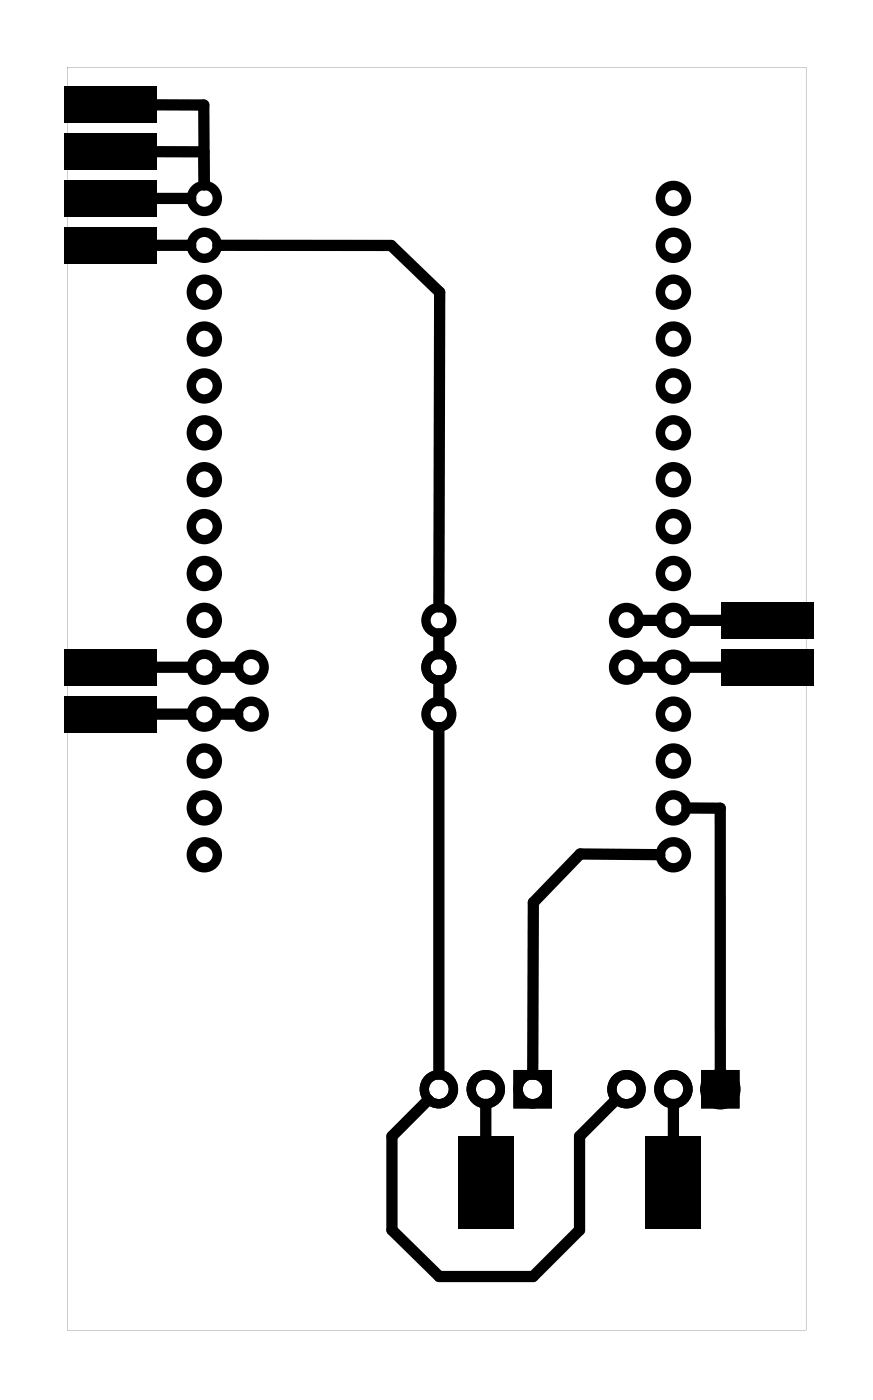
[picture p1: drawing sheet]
<svg xmlns="http://www.w3.org/2000/svg" width="47mm" height="76mm" viewBox="0 0 47 76" stroke-linecap="round" stroke-linejoin="round" font-family="sans-serif">
<g fill="#000">
<path d="M3.5 9.7h5v2h-5zM3.5 7.2h5v2h-5zM3.5 12.3h5v2h-5zM3.5 4.7h5v2h-5zM3.5 35.1h5v2h-5zM3.5 37.7h5v2h-5zM39 35.1h5v2h-5zM39 32.6h5v2h-5zM24.8 61.6h3v5h-3zM35 61.6h3v5h-3z"/>
<path d="M3.6 3.6h40.1v68.5h-40.1zM3.6 3.6v68.5h40v-68.5z"/>
</g>
<g fill="none" stroke="#000" stroke-width=".51">
<path d="M28.1 58.2h1.5v1.6h-1.5zM38.2 58.2h1.6v1.6h-1.6z"/>
<circle cx="11.1" cy="18.4" r=".7"/>
<circle cx="11.1" cy="13.3" r=".7"/>
<circle cx="11.1" cy="10.8" r=".7"/>
<circle cx="11.1" cy="15.8" r=".7"/>
<circle cx="36.5" cy="15.8" r=".7"/>
<circle cx="36.5" cy="18.4" r=".7"/>
<circle cx="36.5" cy="13.3" r=".7"/>
<circle cx="36.5" cy="10.8" r=".7"/>
<circle cx="11.1" cy="26" r=".7"/>
<circle cx="11.1" cy="20.9" r=".7"/>
<circle cx="11.1" cy="23.5" r=".7"/>
<circle cx="11.1" cy="38.7" r=".7"/>
<circle cx="11.1" cy="33.6" r=".7"/>
<circle cx="11.1" cy="28.5" r=".7"/>
<circle cx="11.1" cy="31.1" r=".7"/>
<circle cx="11.1" cy="36.2" r=".7"/>
<circle cx="13.6" cy="36.2" r=".7"/>
<circle cx="13.6" cy="38.7" r=".7"/>
<circle cx="23.8" cy="36.2" r=".7"/>
<circle cx="23.8" cy="38.7" r=".7"/>
<circle cx="23.8" cy="33.6" r=".7"/>
<circle cx="33.9" cy="36.2" r=".7"/>
<circle cx="33.9" cy="33.6" r=".7"/>
<circle cx="36.5" cy="20.9" r=".7"/>
<circle cx="36.5" cy="31.1" r=".7"/>
<circle cx="36.5" cy="26" r=".7"/>
<circle cx="36.5" cy="38.7" r=".7"/>
<circle cx="36.5" cy="36.2" r=".7"/>
<circle cx="36.5" cy="33.6" r=".7"/>
<circle cx="36.5" cy="23.5" r=".7"/>
<circle cx="36.5" cy="28.5" r=".7"/>
<circle cx="11.1" cy="46.3" r=".7"/>
<circle cx="11.1" cy="41.2" r=".7"/>
<circle cx="11.1" cy="43.8" r=".7"/>
<circle cx="23.8" cy="59" r=".79"/>
<circle cx="26.3" cy="59" r=".79"/>
<circle cx="28.8" cy="59" r=".79"/>
<circle cx="33.9" cy="59" r=".79"/>
<circle cx="36.5" cy="59" r=".79"/>
<circle cx="36.5" cy="43.8" r=".7"/>
<circle cx="36.5" cy="41.2" r=".7"/>
<circle cx="36.5" cy="46.3" r=".7"/>
<circle cx="39" cy="59" r=".79"/>
</g>
<circle cx="39" cy="59" r="1.1" fill="#000"/>
<g fill="none" stroke="#000" stroke-width=".61">
<path d="M8.3 13.3h2M8.3 10.7h2M8.3 5.7h2.7l.1 4.3-.1-1.8h-2.7M11.8 13.3h9.4l2.6 2.5v17.1M8.3 36.1h2M8.3 38.7h2M11.8 36.1h1.1M11.8 38.7h1.1M23.8 34.3v1.1M23.8 36.9v1.1M23.8 39.4v18.8M34.7 36.1h1"/>
<path d="M34.7 33.6h1M37.2 36.1h2M37.2 33.6h2M26.3 59.8v1.9M33.3 59.6l-1.9 2v5l-2.5 2.6h-5.1l-2.6-2.6v-5l2-2M35.7 46.3h-4.3l-2.5 2.6-.1 9.3M36.5 59.8v1.9M37.2 43.8h1.8v14.4"/>
</g>
</svg>
